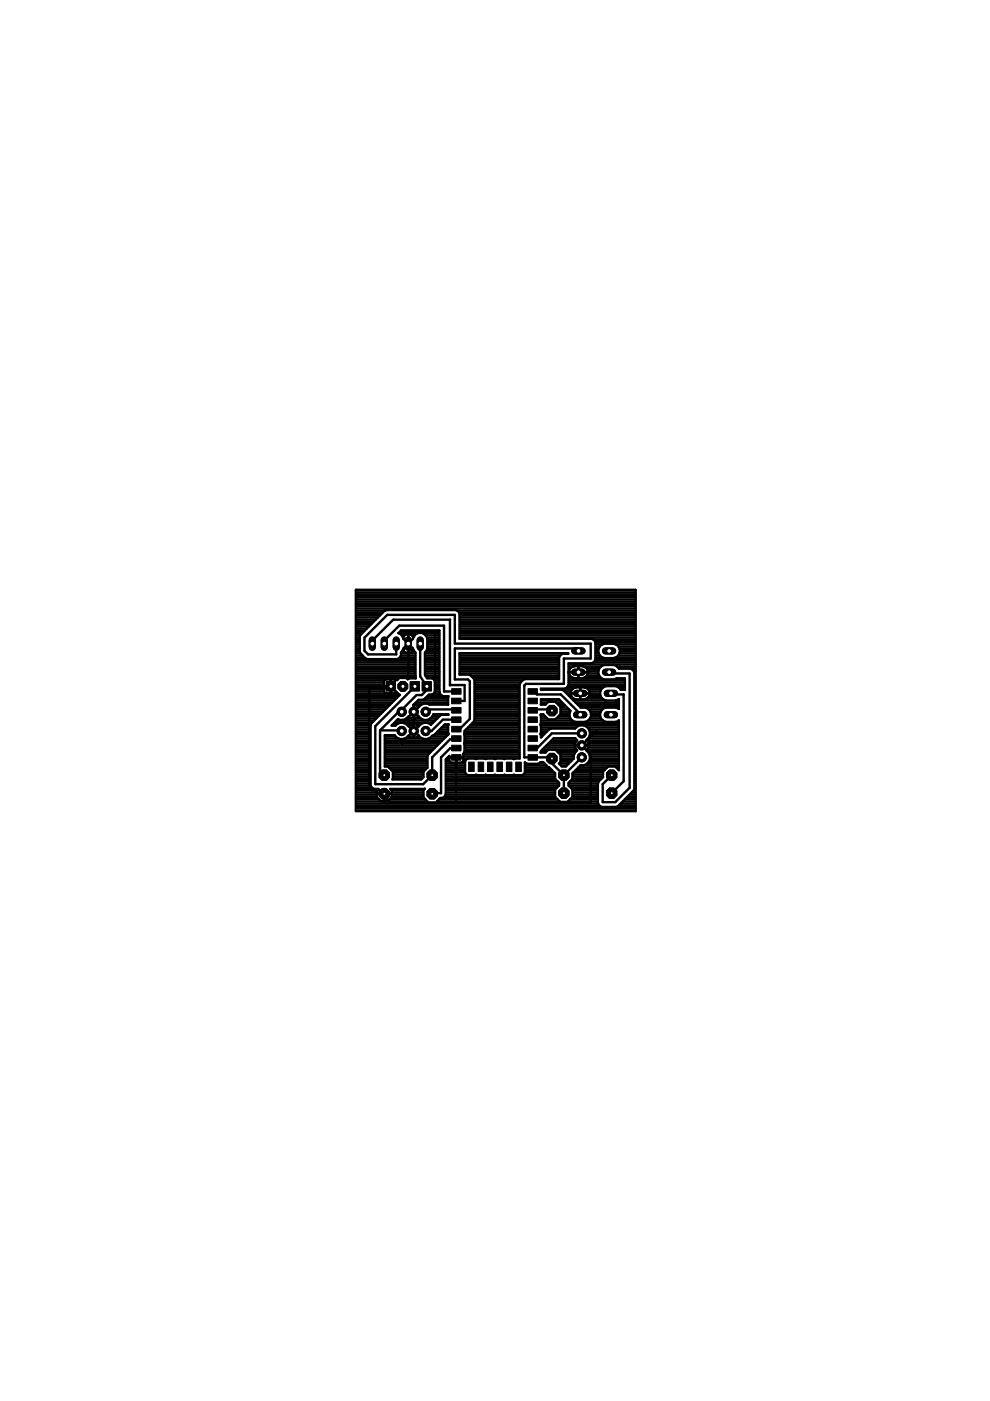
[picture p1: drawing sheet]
<svg xmlns="http://www.w3.org/2000/svg" width="210mm" height="297mm" viewBox="0 0 210 297" stroke-linecap="round" stroke-linejoin="round" font-family="sans-serif">
<g fill="#000" stroke="#000" stroke-width=".21">
<path d="M95.8 160h1.9v1.2h-1.9zM95.8 158h1.9v1.2h-1.9zM95.8 156h1.9v1.2h-1.9zM95.8 154h1.9v1.2h-1.9zM95.8 152h1.9v1.2h-1.9zM95.8 150h1.9v1.2h-1.9zM95.8 148h1.9v1.2h-1.9zM95.8 146h1.9v1.2h-1.9zM112 160h1.9v1.2h-1.9zM112 158h1.9v1.2h-1.9zM112 156h1.9v1.2h-1.9zM112 154h1.9v1.2h-1.9z"/>
<path d="M112 152h1.9v1.2h-1.9zM112 150h1.9v1.2h-1.9zM112 148h1.9v1.2h-1.9zM112 146h1.9v1.2h-1.9zM99.4 161.6h1.1v2h-1.1zM101.4 161.6h1.2v2h-1.2zM103.4 161.6h1.1v2h-1.1zM105.3 161.6h1.2v2h-1.2zM107.4 161.6h1.1v2h-1.1zM109.3 161.6h1.2v2h-1.2z"/>
<circle cx="117" cy="160.8" r="1.2"/>
</g>
<g fill="none" stroke="#000" stroke-width=".51">
<path d="M75.5 125.1h59.3v46.9h-59.3zM75.5 138.5h.9M75.5 140h12.6M75.5 139.5h1.8M75.5 139h1.4M75.5 138h.8M75.5 137.6h.8M75.5 137.1h.8M75.5 136.6h.8M75.5 136.1h.8M75.5 135.7h.8M75.5 135.2h.8"/>
<path d="M75.5 134.7h.9M75.5 134.2h1.3M75.5 133.8h1.8M75.5 133.3h2.2M75.5 132.8h2.7M75.5 132.3h3.2M75.5 131.8h3.7M75.5 131.4h4.2M75.5 130.9h4.6M75.5 130.4h5.1M75.5 129.9h5.6M75.5 129.5h6.1"/>
<path d="M75.5 129h59.3M75.5 128.5h59.3M75.5 128.1h59.3M75.5 127.6h59.3M75.5 127.1h59.3M75.5 126.6h59.3M75.5 126.2h59.3M75.5 125.7h59.3M75.5 125.2h59.3M81.5 136.5v-.7l3.1-3.1h9.5v13.9h2.7M84 136.5v2.2h-6l-.7-.7v-2.8l4.8-4.8h14.3v6.1h28.8v3.1h-5.7v5.4h-8l-.3 .3v15.3h5.8v1.2l2.5 2.6M84.5 134.2l.4 .2 .5 .7a1.28 1.28 0 0 1 2.3 0 1.54 1.54 0 0 1 1.5-1 1.54 1.54 0 0 1 1.4 1.3v2.1l-.5 .8v4.8l.5 .7h1l.5 .3 .1 2.5-.3 .5-.9 .2-.7 .6"/>
<path d="M84.5 134.2l.6-.5h8.1l-.1 13.1M84.5 134.2h4.1M84.7 139.5h3.4M85 133.8h8.2M85 139h3.1M85 138.5h3.1M85.2 134.7h.5M85.3 138h.3M85.5 135.4l2.1 2.1v.2h-1M85.5 135.4h.7l.4 .4M85.5 135.2v.2M85.6 138l.8 .5"/>
<path d="M85.6 138l-.2-.2-.4 .5a1.1 1.1 0 0 1-.8 1.4h-6.4a3.8 3.8 0 0 1-1.5-1.5v-3.2l.1-.4 5.1-5.1 .4-.2h14.7l.4 .2 .5 .7v5.2h28l.3 .2 .5 .6v3.6l-.2 .4-.6 .4h-4.9v4.6M86.6 134.4v9h-2l-1.9 1.9 .2 .2M86.6 138v.1M86.6 137.6h.1M86.6 137.1h.1M86.6 136.6h.1M86.6 136.1v.1M86.6 135.7h.1M86.6 135.2h.1M86.6 134.7h.1M87.4 134.7h.5M87.5 138l.2-.2 .4 .5v5"/>
<path d="M87.5 138l-.9 .5M87.5 138h.3M87.6 135.2v.2l-2.1 2.1v.2l1.1-1M88.5 133.9h3.8v12.7M89.1 136.5v6.9l1.4 2.1v.8l-1.1 1.1h-1.1l-3.1 3.1v.4h-.7l-3.9 4M89.5 134.2h3.7M90.1 138.5h3.1M90.1 140h3.1M90.1 139.5h3.1M90.1 139h3.1M90.3 134.7h2.9M90.4 138h2.8"/>
<path d="M90.5 135.2h2.7M90.6 137.6h2.6M90.6 137.1h2.6M90.6 136.6h2.6M90.6 136.1h2.6M90.6 135.7h2.6M95.4 131.4v13.9l3.1-.1v3.4h-1.7M95.4 131.4h-12l-4.5 4.4v.7M95.4 131.4h.1M97 129.5h37.8M97.4 129.9h37.4M97.5 140h21"/>
<path d="M97.5 139.5h21M97.5 139h21.2M97.5 135.2h37.3M97.5 134.7h37.3M97.5 134.2h37.3M97.5 133.8h37.3M97.5 133.3h37.3M97.5 132.8h37.3M97.5 132.3h37.3M97.5 131.8h37.3M97.5 131.4h37.3M97.5 130.9h37.3"/>
<path d="M97.5 130.4h37.3M122.6 138l-.1-.5h-26.1v6.6h2.8l.4 .3v8l-2.2 2.2M125.9 135.7h8.9M126.2 140h8.6M126.2 136.1h8.6M126.3 138.5h.6M126.3 139.5h1.6M126.3 139h.9M126.3 138h.6M126.3 137.6h.6M126.3 137.1h.8M126.3 136.6h1.4"/>
<path d="M127.1 137.1l.4-.4 .6-.2h2.1a1.55 1.55 0 0 1 1.3 1.5 1.55 1.55 0 0 1-1.3 1.5h-2.1a1.57 1.57 0 0 1-1-2.4zM130.3 139.5h4.5M130.5 136.6h4.3M131.1 139h3.7M131.1 137.1h3.7M131.3 138.5h3.5M131.4 137.6h3.4M131.4 138h3.4M75.5 159h3M75.5 158h3M75.5 143.7h12.6M75.5 148.5h8.1"/>
<path d="M75.5 159.9h3M75.5 159.4h3M75.5 158.5h3M75.5 157.5h3M75.5 157.1h3M75.5 156.6h3M75.5 156.1h3M75.5 155.6h3M75.5 155.2h3M75.5 154.7h3M75.5 154.2h3M75.5 153.7h3"/>
<path d="M75.5 153.3h3.3M75.5 152.8h3.8M75.5 152.3h4.3M75.5 151.8h4.8M75.5 151.4h5.2M75.5 150.9h5.7M75.5 150.4h6.2M75.5 149.9h6.6M75.5 149.5h7.1M75.5 149h7.6M75.5 148h8.6M75.5 147.6h9"/>
<path d="M75.5 147.1h8.9M75.5 146.6h5.9M75.5 146.1h5.9M75.5 145.6h5.9M75.5 145.2h5.9M75.5 144.7h5.9M75.5 144.2h6M75.5 143.3h12.6M75.5 142.8h12.6M75.5 142.3h12.6M75.5 141.8h12.6M75.5 141.4h12.6"/>
<path d="M75.5 140.9h12.6M75.5 140.4h12.6M80.6 154.9h4.4l.2 .1M80.6 154.9v8.6l.9 .9M81.4 145.5h1.5M81.6 159h10.2M81.6 158h11.1M81.6 159.9h9.2M81.6 159.4h9.7M81.6 158.5h10.6M81.6 157.5h11.6M81.6 157.1h12.1"/>
<path d="M81.6 156.6h2.9M81.6 156.1h2.2M82.9 145.5l-.2 .5h-4.4v20.9l.6 .6M82.9 146.1v.1M82.9 145.2h.1M82.9 145.5l1.1 1.2v1.2M82.9 144.1v2.9M82.9 146.6h.1M82.9 145.6v.1M82.9 144.7h.1M82.9 144.2v.1M83.1 153.7h.8"/>
<path d="M83.6 153.3h1.2M84.1 152.8h8.1M84.7 143.7l-.5 .5-.3-.1h-2.1l-.3 .2v2.5l.3 .2h2.1l.3-.1 .6 .4-6.1 6.1-.2 .4v12.7l.5 .6 1.2 .2-.3 .3v1.4M85.3 152.7l3.4 3.2M85.5 153.3h4.4M85.7 156.6h3.9M86.1 143.7l.3 .3 .4-.2h1.3M86.2 152.3h1M86.4 153.7h.5M86.4 156.1h.4M87.7 149.4l.5 .2 .6 .3 .4-.4M87.7 150.9l-1.1 1.2v.9l1.1 1.1"/>
<path d="M87.7 149.4v7M87.7 150.9l.8 .8a1.88 1.88 0 0 0 1.8 1 1.88 1.88 0 0 0 1.6-1.3h3.1l.1 .2h-1.4l-.4 .1-1.9 2a1.91 1.91 0 0 0-2.9 .5l-3.2 3.2v.6M87.7 156.1h.1M87.7 155.6v.1M87.7 155.2h.1M87.7 154.7h.1M87.7 154.2h.1M87.7 153.7v.1M87.7 152.3h.1M87.7 151.8h.1M87.7 151.4h.1M87.7 150.4h.1"/>
<path d="M87.7 149.9v.1M87.7 149.5h.1M87.9 149.5h1.3M87.9 145.5l-8.3 8.5v12.3h10.1l1.9-1.9v-3.8l3.8-3.8h1.3l.1-.2M88.1 143.3v.5M88.1 149h6.9M88.2 152.3h1M88.5 153.7h.5M88.6 148.5h6.4M88.6 156.1h.3M88.7 150l-1 .9M88.8 151.9a1.45 1.45 0 0 1-2.2 0 1.64 1.64 0 0 1-2.2 .6l-1.4 1.3h.8a1.7 1.7 0 0 1 2.8 .2 1.45 1.45 0 0 1 2.2 0"/>
<path d="M90.1 142.8h3.1M90.1 142.3h3.1M90.1 141.8h3.1M90.1 141.4h3.1M90.1 140.9h3.1M90.1 140.4h3.1M90.2 148h4.8M90.2 143.3h3M90.3 147.9v.1M90.3 147.9l-.7 .5h-.8l-1.1 1M90.5 143.7h2.7M90.6 153.3h1.2"/>
<path d="M90.7 147.6h3.1M90.8 156.6h3.3M91.3 152.3h1.4M91.5 156.1h3.1M91.7 151.8h1.5M91.9 147.1h1.4M92.1 144.2h1.1M92.2 146.6h.9M92.2 146.1h1M92.2 145.6h1M92.2 145.2h1M92.2 144.7h1"/>
<path d="M92.3 155.6h2.8M92.7 155.2h2.3M93.1 146.8h.1M93.2 146.8l.1 .4M93.2 154.7h1.8M93.3 147.2h.1M93.3 147.2l.3 .2M93.6 147.5l.8 .1M93.6 147.4v.1M93.7 154.2h1.3M94.2 153.7h.8M94.4 147.6h.7l-.1 1.8h-3.9l-.5-.2h-.7l-.7 .3"/>
<path d="M94.4 147.6h.1M95.1 153.6h-.8l-2.2 2.2-.4 .2a1.81 1.81 0 0 1-2.9 0l-.2 .1M95.1 153.6h.1M95.1 153.6l-.1 2.2-4.2 4.2-.2 .4v2.4l-.8 .8v1.2l-.5 .4h-6.1l.1-1.6-1.1-1.1h-.6v-6.6h2.1a1.75 1.75 0 0 0 2.9 .1 1.51 1.51 0 0 0 2 .1M96.8 152.6h-2.9l-2.4 2.4h-1.3M96.8 150.6l-.1-.2h-6.3l-.2 .5M96.8 158.6l-1.4 .1-1.9 1.9v7.6h-1.9v.1M96.8 154.6h.7M97.5 142.8h21M97.5 142.3h21M97.5 141.8h21M97.5 141.4h21"/>
<path d="M97.5 140.9h21M97.5 140.4h21M97.5 154.6h.1M98.3 159.9v.6h-1.5v1.2h1.1l.3-.3 .1-.8h-3.1l.1 .8 .1 .2 1.3 .1v-1.2h-1.5v-.2l-.7 .7v7.4a.99 .99 0 0 1-1.2 .8l-.9 1h-1.6l-1-1.1v-1.6M98.3 159.9h11.9M98.4 157.5h11.8M98.4 155.6h11.8M98.5 159.4h11.7M98.5 159h11.7M98.5 158h11.7M98.5 158.5h11.7M98.5 157.1h11.7"/>
<path d="M98.5 156.6h11.7M98.5 156.1h11.7M98.5 155.2h11.7M98.8 154.7h11.4M99.3 154.2h10.9M99.7 153.7h10.5M99.9 143.3h18.6M100.2 153.3h10M100.4 143.7h18.1M100.6 152.8h9.6M100.6 144.3l-.1-.4-1.1-.9h-1.9v-4.5l23 .1h-1.2l-.3 .2-.5 .6v4.6h-7.2l-.4 .1-.6 .7-.1 .3v15.7h-11l-.5 .4-.1 .2v2.3M100.6 144.3v8.3l-.1 .4-2 2v4.3l-.2 .6"/>
<path d="M100.6 148.5h9.6M100.6 152.3h9.6M100.6 151.8h9.6M100.6 151.4h9.6M100.6 150.9h9.6M100.6 150.4h9.6M100.6 149.9h9.6M100.6 149.5h9.6M100.6 149h9.6M100.6 148h9.6M100.6 147.6h9.6M100.6 147.1h9.6"/>
<path d="M100.6 146.6h9.6M100.6 146.1h9.6M100.6 145.6h9.6M100.6 145.2h9.6M100.6 144.7h9.8M100.6 144.2h10.2M112.9 146.6h.3l.6 .6h5.1l3.8 3.8 .3 .5M112.9 150.6l.3-.2h3.8v.3M114.6 155.6h.8M114.7 159.4h1M114.7 153.7h16.5M114.7 149.4h1l.5-.6h1.6l1.1 1.1v1.5l-1.1 1.1h-1.6l-1.1-1.1"/>
<path d="M114.7 149.4v-1.1h3.8l2.4 2.4-.2 .5v.6M114.7 149.4h.1M114.7 148.5h4M114.7 156.1h.2M114.7 155.2h1.2M114.7 154.7h1.7M114.7 154.2h7.5M114.7 153.3h16.5M114.7 152.8h6.7M114.7 152.3h1.3M114.7 151.8h.8M114.7 149h1.4"/>
<path d="M114.7 146.1h6.6M115 159h7.2M115.1 151.4h-.4l-.1 .2 .1 4.8 1.7-1.8 .4-.1h5.1a1.75 1.75 0 0 1 1.8-.7 1.75 1.75 0 0 1 1.4 1.4M115.1 151.4h.1M115.4 158.5h6.6M115.9 158h15.3M116.4 157.5h5.6M116.9 157.1h5.3M117.3 156.6h4.7M117.8 159l1.1 1v1.6l-.4 .3 .6 .6h.9l1.6-1.7v-.6l.3-.6 .5-.5-.2-.1M117.9 149h1.3M118 152.3h2.9"/>
<path d="M118.3 159.4h3.7M118.4 149.5h1.3M118.4 151.8h2.3M118.7 159.9h3.1M118.9 151.4h1.8M118.9 150.9h2M118.9 150.4h1.7M118.9 149.9h1.3M119.7 146.6h1.4M120.2 147.1h.8M120.3 145.6h7.8M120.6 145.2l-.5 .7-.4 .1h-5v.2h4.4l.4 .2 3.6 3.6a1.67 1.67 0 0 1 2.2 1.8"/>
<path d="M120.6 143.7h1M120.6 145.2h11.9M120.6 144.7h11.9M120.6 144.2h11.9M120.6 143.3h.3M120.6 142.8h.1M120.6 142.3h.1M120.6 141.8h.2M120.6 141.4h.7M120.6 140.9h14.2M120.6 142.5h4.1M120.6 142.6v.2"/>
<path d="M120.6 142.8a1.29 1.29 0 0 0 1.2 1h1.9M120.6 147.6h.5M120.7 151.8l.3 .6 .4 .4 .6 .3h2.1l.6-.3 .4-.4 .2-.6M121 147h4.1M121 147.1a1.27 1.27 0 0 0 1.2 1.2h1.7a1.27 1.27 0 0 0 1.2-1.2M121 147.1a1.27 1.27 0 0 1 1.2-1.4h1.7a1.27 1.27 0 0 1 1.2 1.4M121.1 148h.4M121.6 148.5h6.8M122.1 149h9.1M122.2 157.1l.2-.2-.5-.4h-4.5l-2.7 2.7-.1 .4h1.1l.5-.6M122.2 157.1a1.52 1.52 0 0 0 0 1.9M122.6 149.5h8.6"/>
<path d="M122.6 142.5h.1M122.6 141.2v2.6M122.6 143.7l.1 .1M122.6 143.3h.1M122.6 142.8h.1M122.6 142.3h.1M122.6 141.8l.1 .1M122.6 141.4h.1M123 147h.1M123 145.7v2.6M123 148v.1M123 147.6h.1"/>
<path d="M123 147.1h.1M123 146.6h.1M123 146.1v.1M123 149.9h8.2M123.3 155.5h-6.3l-3 3-1.1 .1M123.7 143.7h3.7M124 141.4h3.4M124.4 143.3h2.6M124.5 159l-.2 .1a1.75 1.75 0 0 1 .8 1.8 1.75 1.75 0 0 1-1.4 1.4M124.5 157.1a1.45 1.45 0 0 1 0 1.9M124.5 159h6.7M124.5 141.9l.1 .9"/>
<path d="M124.5 141.9l-.3-.4-.5-.2-1.9-.1a1.27 1.27 0 0 0-1.2 1.2M124.5 157.1h6.7M124.5 141.8h2.5M124.5 154.2h6.7M124.5 148h3.1M124.6 142.8l-.2 .5-.7 .5M124.6 142.8h2.3M124.7 142.3h2.2M124.7 159.4h6.5M124.7 156.6h6.5M124.7 152.8h3.2M124.7 146.1h2.8"/>
<path d="M124.7 158.5h6.5M124.7 157.5h6.5M124.8 150.4h2.9M124.9 154.7h6.3M124.9 147.6h2.4M124.9 159.9h6.3M124.9 156.1h6.3M125 146.6h2.3M125.1 147.1h2.1M125.1 155.2v.6l-.3 .7-.5 .4 .2 .2M125.1 155.6h6.1M125.1 155.2h6.1"/>
<path d="M125.1 152.3h2.3M125.2 150.9h2.2M125.3 151.8h1.9M125.3 151.4h1.9M125.9 140.4h8.9M126.5 154.9l-3.2 3.1 1.9 1.9v10.3h-42.3l-1.4-1.4M126.9 142.8a1.54 1.54 0 0 1 1.2-1.8h2.1l.6 .2 .4 .6h2.5l.7 .4 .1 .4v24.6l-.1 .4-3.4 3.3-.3 .2h-3.1l-.4-.2-.4-.6v-4.2l.1-.4 .9-.9v-1.2l1.1-1.1h1.6l.7 .8M126.9 142.8l.2 .6 .4 .4 .6 .2h2.1l.5-.2h1.8v2.4M127.2 151.8l.3 .6 .4 .4 .6 .3h2.1l.6-.4M127.5 146.2l.4-.5 .6-.2h2.1l.5 .2 .5 .5M127.5 146.2a1.54 1.54 0 0 0 1 2.3h2.1l.6-.2M129.1 142.5l.6 .3h3.8v24.2l-3 3.1h-2.7v-3.8l1.9-1.9"/>
<path d="M129.5 147l.2 .2h2.5v18.4l-2.5 2.6M130.6 148.5h.6M130.9 141.4h3.9M131 145.6h1.5M131.2 152.8h.1M131.2 148.3h.1M131.2 148.3v2l-.6-.3h-2.1a1.54 1.54 0 0 0-1.3 1.8M131.2 152.7v10.6M131.6 146.1h.9M131.6 146.2h.8M132.4 146.2h.1M133.9 141.8h.9"/>
<path d="M134.4 142.3h.4M134.5 159h.3M134.5 158h.3M134.5 143.7h.3M134.5 148.5h.3M134.5 159.9h.3M134.5 159.4h.3M134.5 158.5h.3M134.5 157.5h.3M134.5 157.1h.3M134.5 156.6h.3M134.5 156.1h.3"/>
<path d="M134.5 155.6h.3M134.5 155.2h.3M134.5 154.7h.3M134.5 154.2h.3M134.5 153.7h.3M134.5 153.3h.3M134.5 152.8h.3M134.5 152.3h.3M134.5 151.8h.3M134.5 151.4h.3M134.5 150.9h.3M134.5 150.4h.3"/>
<path d="M134.5 149.9h.3M134.5 149.5h.3M134.5 149h.3M134.5 148h.3M134.5 147.6h.3M134.5 147.1h.3M134.5 146.6h.3M134.5 146.1h.3M134.5 145.6h.3M134.5 145.2h.3M134.5 144.7h.3M134.5 144.2h.3"/>
<path d="M134.5 143.3h.3M134.5 142.8h.3M75.5 167.5h5.3l.7 .7M75.5 162.3h3M75.5 171.8h59.3M75.5 171.3h59.3M75.5 170.9h51.6M75.5 170.4h51.3M75.5 169.9h15.1M75.5 169.4h4.8M75.5 169h4.4M75.5 168.5h4.4"/>
<path d="M75.5 168h4.4M75.5 167.1h3.4M75.5 166.6h3.1M75.5 166.1h3M75.5 165.6h3M75.5 165.2h3M75.5 164.7h3M75.5 164.2h3M75.5 163.7h3M75.5 163.3h3M75.5 162.8h3M75.5 161.8h3"/>
<path d="M75.5 161.4h3M75.5 160.9h3M75.5 160.4h3M79.9 168.3h3.2M79.9 169l.9 .9h1.3l1-.9M81.5 167.3v2.6M81.5 168.3h.1M81.5 167.3h.1M81.5 169.4v.1M81.5 169h.1M81.5 168.5h.1M81.5 168h.1"/>
<path d="M81.5 167.5v.1M81.6 162.3h9M81.6 161.8h9M81.6 161.4h9M81.6 160.9h9M81.6 160.4h9M82.5 162.8h8.1M82.6 169.4h7.5M83 167.5h6.8M83 163.3h7.1M83.1 169h6.7M83.1 168.5h6.7"/>
<path d="M83.1 168h6.7M83.3 165.2h6.1M83.3 164.7h6.5M83.3 164.2h6.5M83.3 163.7h6.5M89.8 167.5l.3-.3-7.4 .1 .4 .3v1.4M92.6 169.9h26.1M93.1 169.4h25.1M94.2 169h23.5M94.5 168.5h23.2M94.5 167.5h23.2M94.5 162.3h4.1"/>
<path d="M94.5 168h23.2M94.5 167.1h23.5M94.5 166.6h24M94.5 166.1h24M94.5 165.6h23.7M94.5 165.2h23.2M94.5 164.7h23.2M94.5 164.2h4.4M94.5 163.7h4.1M94.5 163.3h4.1M94.5 162.8h4.1M94.5 161.8h4.1"/>
<path d="M94.5 161.4h.8M94.6 160.9h.6M95.1 160.4h.1M96.7 161.4h.1M96.7 160.9h.1M96.8 160.6l-.1 9.6M98.2 161.4h.4M98.3 160.9h.8M98.3 160.4h11.9M98.6 163.7l.3 .5M98.9 164.2l.3 .2h11.5l.3-.2M100.8 160.9h.3"/>
<path d="M102.8 160.9h.3M104.8 160.9h.3M106.8 160.9h.3M108.8 160.9h.3M111 164.2h6.7M111.3 162.3h4.6M111.3 163.7l-.3 .5M111.3 163.7h6.2M111.3 163.3h5.7M111.3 162.8h5.2M111.3 161.8h.2M111.5 161.8h2.9"/>
<path d="M111.5 161.8l-.2-.2v2.1M114.4 161.8l.2-.2h.5l2.6 2.4v1.1l.8 .9v.6l-.8 .8v1.5l1.1 1.1h1.5l1.1-1.1v-1.5l-.8-.8v-.6l.8-.9M114.4 161.8h1M118.6 161.8h2M118.9 161.4h2.2M118.9 160.9h2.7M118.9 160.4h2.7M118.9 162.3h1.3M119.5 164.4v3.8M120.4 169.9h6.4M120.6 166.6h6.2M120.6 166.1h6.2"/>
<path d="M120.9 169.4h5.9M120.9 165.6h6.1M121.1 167.1h5.7M121.4 169h5.4M121.4 165.2h6.1M121.4 167.5h5.4M121.4 168.5h5.4M121.4 168h5.4M121.4 164.7h6.4M121.4 164.2h6.4M121.6 163.7h6.2M122.1 163.3h6.1"/>
<path d="M122.6 162.8h6.1M123 162.3h8.2M123.1 162.3l-1.7 1.7v1.1M123.3 160.6l-3.8 3.8M124.5 161.8h6.7M124.9 161.4h6.3M125.1 160.9h6.1M125.1 160.4h6.1M130.7 162.8h.5M131.1 170.9h3.7M131.6 170.4h3.2M132.1 169.9h2.7"/>
<path d="M132.5 169.4h2.3M133 169h1.8M133.5 168.5h1.3M133.9 168h.9M134.1 167.9h.1M134.4 167.5h.4M134.5 162.3h.3M134.5 167.1h.3M134.5 166.6h.3M134.5 166.1h.3M134.5 165.6h.3M134.5 165.2h.3"/>
<path d="M134.5 164.7h.3M134.5 164.2h.3M134.5 163.7h.3M134.5 163.3h.3M134.5 162.8h.3M134.5 161.8h.3M134.5 161.4h.3M134.5 160.9h.3M134.5 160.4h.3"/>
</g>
<circle cx="117" cy="160.8" r=".32" fill="#fff" stroke="#000" stroke-width=".21"/>
<circle cx="117" cy="150.7" r="1.2" fill="#000" stroke="#000" stroke-width=".21"/>
<circle cx="117" cy="150.7" r=".32" fill="#fff" stroke="#000" stroke-width=".21"/>
<circle cx="81.5" cy="168.3" r="1.2" fill="#000" stroke="#000" stroke-width=".21"/>
<circle cx="81.5" cy="168.3" r=".32" fill="#fff" stroke="#000" stroke-width=".21"/>
<circle cx="91.6" cy="168.3" r="1.2" fill="#000" stroke="#000" stroke-width=".21"/>
<circle cx="91.7" cy="168.3" r=".32" fill="#fff" stroke="#000" stroke-width=".21"/>
<circle cx="129.7" cy="168.2" r="1.2" fill="#000" stroke="#000" stroke-width=".21"/>
<circle cx="129.7" cy="168.2" r=".32" fill="#fff" stroke="#000" stroke-width=".21"/>
<circle cx="119.5" cy="168.2" r="1.2" fill="#000" stroke="#000" stroke-width=".21"/>
<circle cx="119.6" cy="168.2" r=".32" fill="#fff" stroke="#000" stroke-width=".21"/>
<circle cx="129.7" cy="164.4" r="1.2" fill="#000" stroke="#000" stroke-width=".21"/>
<circle cx="129.7" cy="164.4" r=".32" fill="#fff" stroke="#000" stroke-width=".21"/>
<circle cx="119.5" cy="164.4" r="1.2" fill="#000" stroke="#000" stroke-width=".21"/>
<circle cx="119.6" cy="164.4" r=".32" fill="#fff" stroke="#000" stroke-width=".21"/>
<path d="M122.3 151.5h1.5" fill="none" stroke="#000" stroke-width="1.5"/>
<circle cx="123" cy="151.5" r=".51" fill="#fff" stroke="#000" stroke-width=".21"/>
<path d="M128.8 151.5h1.5" fill="none" stroke="#000" stroke-width="1.5"/>
<circle cx="129.5" cy="151.5" r=".51" fill="#fff" stroke="#000" stroke-width=".21"/>
<path d="M122.3 147h1.5" fill="none" stroke="#000" stroke-width="1.5"/>
<circle cx="123" cy="147" r=".51" fill="#fff" stroke="#000" stroke-width=".21"/>
<path d="M128.8 147h1.5" fill="none" stroke="#000" stroke-width="1.5"/>
<circle cx="129.5" cy="147" r=".51" fill="#fff" stroke="#000" stroke-width=".21"/>
<path d="M121.9 142.5h1.5" fill="none" stroke="#000" stroke-width="1.5"/>
<circle cx="122.7" cy="142.5" r=".51" fill="#fff" stroke="#000" stroke-width=".21"/>
<path d="M128.4 142.5h1.5" fill="none" stroke="#000" stroke-width="1.5"/>
<circle cx="129.2" cy="142.5" r=".51" fill="#fff" stroke="#000" stroke-width=".21"/>
<path d="M121.9 138h1.5" fill="none" stroke="#000" stroke-width="1.5"/>
<circle cx="122.7" cy="138" r=".51" fill="#fff" stroke="#000" stroke-width=".21"/>
<path d="M128.4 138h1.5" fill="none" stroke="#000" stroke-width="1.5"/>
<circle cx="129.2" cy="138" r=".51" fill="#fff" stroke="#000" stroke-width=".21"/>
<path d="M89.5 144.5h2v2h-2z" fill="#000" stroke="#000" stroke-width=".21"/>
<circle cx="90.5" cy="145.5" r=".44" fill="#fff" stroke="#000" stroke-width=".21"/>
<path d="M87 144.5h1.9v2h-1.9z" fill="#000" stroke="#000" stroke-width=".21"/>
<circle cx="88" cy="145.5" r=".44" fill="#fff" stroke="#000" stroke-width=".21"/>
<circle cx="85.4" cy="145.5" r="1.12" fill="#000" stroke="#000" stroke-width=".21"/>
<circle cx="85.4" cy="145.5" r=".44" fill="#fff" stroke="#000" stroke-width=".21"/>
<path d="M81.9 144.5h1.9v2h-1.9z" fill="#000" stroke="#000" stroke-width=".21"/>
<circle cx="82.9" cy="145.5" r=".44" fill="#fff" stroke="#000" stroke-width=".21"/>
<path d="M89.1 135.7v1.5" fill="none" stroke="#000" stroke-width="1.5"/>
<circle cx="89.1" cy="136.5" r=".51" fill="#fff" stroke="#000" stroke-width=".21"/>
<path d="M86.6 135.7v1.5" fill="none" stroke="#000" stroke-width="1.5"/>
<circle cx="86.6" cy="136.5" r=".51" fill="#fff" stroke="#000" stroke-width=".21"/>
<path d="M84 135.7v1.5" fill="none" stroke="#000" stroke-width="1.5"/>
<circle cx="84" cy="136.5" r=".51" fill="#fff" stroke="#000" stroke-width=".21"/>
<path d="M81.5 135.7v1.5" fill="none" stroke="#000" stroke-width="1.5"/>
<circle cx="81.5" cy="136.5" r=".51" fill="#fff" stroke="#000" stroke-width=".21"/>
<path d="M78.9 135.7v1.5" fill="none" stroke="#000" stroke-width="1.5"/>
<circle cx="79" cy="136.5" r=".51" fill="#fff" stroke="#000" stroke-width=".21"/>
<circle cx="81.5" cy="164.4" r="1.2" fill="#000" stroke="#000" stroke-width=".21"/>
<circle cx="81.5" cy="164.4" r=".32" fill="#fff" stroke="#000" stroke-width=".21"/>
<circle cx="91.6" cy="164.4" r="1.2" fill="#000" stroke="#000" stroke-width=".21"/>
<circle cx="91.7" cy="164.4" r=".32" fill="#fff" stroke="#000" stroke-width=".21"/>
<circle cx="90.3" cy="150.9" r=".97" fill="#000" stroke="#000" stroke-width=".21"/>
<circle cx="90.3" cy="150.9" r=".51" fill="#fff" stroke="#000" stroke-width=".21"/>
<circle cx="87.7" cy="150.9" r=".97" fill="#000" stroke="#000" stroke-width=".21"/>
<circle cx="87.7" cy="150.9" r=".51" fill="#fff" stroke="#000" stroke-width=".21"/>
<circle cx="85.2" cy="150.9" r=".97" fill="#000" stroke="#000" stroke-width=".21"/>
<circle cx="85.2" cy="150.9" r=".51" fill="#fff" stroke="#000" stroke-width=".21"/>
<circle cx="90.3" cy="155" r=".97" fill="#000" stroke="#000" stroke-width=".21"/>
<circle cx="90.3" cy="155" r=".51" fill="#fff" stroke="#000" stroke-width=".21"/>
<circle cx="87.7" cy="155" r=".97" fill="#000" stroke="#000" stroke-width=".21"/>
<circle cx="87.7" cy="155" r=".51" fill="#fff" stroke="#000" stroke-width=".21"/>
<circle cx="85.2" cy="155" r=".97" fill="#000" stroke="#000" stroke-width=".21"/>
<circle cx="85.2" cy="155" r=".51" fill="#fff" stroke="#000" stroke-width=".21"/>
<circle cx="123.4" cy="155.5" r=".97" fill="#000" stroke="#000" stroke-width=".21"/>
<circle cx="123.4" cy="155.5" r=".51" fill="#fff" stroke="#000" stroke-width=".21"/>
<circle cx="123.4" cy="158" r=".97" fill="#000" stroke="#000" stroke-width=".21"/>
<circle cx="123.4" cy="158" r=".51" fill="#fff" stroke="#000" stroke-width=".21"/>
<circle cx="123.4" cy="160.6" r=".97" fill="#000" stroke="#000" stroke-width=".21"/>
<circle cx="123.4" cy="160.6" r=".51" fill="#fff" stroke="#000" stroke-width=".21"/>
<circle cx="117" cy="160.8" r="1.2" fill="#000" stroke="#000" stroke-width=".21"/>
<circle cx="117" cy="160.8" r=".32" fill="#fff" stroke="#000" stroke-width=".21"/>
<circle cx="117" cy="150.7" r="1.2" fill="#000" stroke="#000" stroke-width=".21"/>
<circle cx="117" cy="150.7" r=".32" fill="#fff" stroke="#000" stroke-width=".21"/>
<circle cx="81.5" cy="168.3" r="1.2" fill="#000" stroke="#000" stroke-width=".21"/>
<circle cx="81.5" cy="168.3" r=".32" fill="#fff" stroke="#000" stroke-width=".21"/>
<circle cx="91.6" cy="168.3" r="1.2" fill="#000" stroke="#000" stroke-width=".21"/>
<circle cx="91.7" cy="168.3" r=".32" fill="#fff" stroke="#000" stroke-width=".21"/>
<circle cx="129.7" cy="168.2" r="1.2" fill="#000" stroke="#000" stroke-width=".21"/>
<circle cx="129.7" cy="168.2" r=".32" fill="#fff" stroke="#000" stroke-width=".21"/>
<circle cx="119.5" cy="168.2" r="1.2" fill="#000" stroke="#000" stroke-width=".21"/>
<circle cx="119.6" cy="168.2" r=".32" fill="#fff" stroke="#000" stroke-width=".21"/>
<circle cx="129.7" cy="164.4" r="1.2" fill="#000" stroke="#000" stroke-width=".21"/>
<circle cx="129.7" cy="164.4" r=".32" fill="#fff" stroke="#000" stroke-width=".21"/>
<circle cx="119.5" cy="164.4" r="1.2" fill="#000" stroke="#000" stroke-width=".21"/>
<circle cx="119.6" cy="164.4" r=".32" fill="#fff" stroke="#000" stroke-width=".21"/>
<path d="M122.3 151.5h1.5" fill="none" stroke="#000" stroke-width="1.5"/>
<circle cx="123" cy="151.5" r=".51" fill="#fff" stroke="#000" stroke-width=".21"/>
<path d="M128.8 151.5h1.5" fill="none" stroke="#000" stroke-width="1.5"/>
<circle cx="129.5" cy="151.5" r=".51" fill="#fff" stroke="#000" stroke-width=".21"/>
<path d="M122.3 147h1.5" fill="none" stroke="#000" stroke-width="1.5"/>
<circle cx="123" cy="147" r=".51" fill="#fff" stroke="#000" stroke-width=".21"/>
<path d="M128.8 147h1.5" fill="none" stroke="#000" stroke-width="1.5"/>
<circle cx="129.5" cy="147" r=".51" fill="#fff" stroke="#000" stroke-width=".21"/>
<path d="M121.9 142.5h1.5" fill="none" stroke="#000" stroke-width="1.5"/>
<circle cx="122.7" cy="142.5" r=".51" fill="#fff" stroke="#000" stroke-width=".21"/>
<path d="M128.4 142.5h1.5" fill="none" stroke="#000" stroke-width="1.5"/>
<circle cx="129.2" cy="142.5" r=".51" fill="#fff" stroke="#000" stroke-width=".21"/>
<path d="M121.9 138h1.5" fill="none" stroke="#000" stroke-width="1.5"/>
<circle cx="122.7" cy="138" r=".51" fill="#fff" stroke="#000" stroke-width=".21"/>
<path d="M128.4 138h1.5" fill="none" stroke="#000" stroke-width="1.5"/>
<circle cx="129.2" cy="138" r=".51" fill="#fff" stroke="#000" stroke-width=".21"/>
<path d="M89.5 144.5h2v2h-2z" fill="#000" stroke="#000" stroke-width=".21"/>
<circle cx="90.5" cy="145.5" r=".44" fill="#fff" stroke="#000" stroke-width=".21"/>
<path d="M87 144.5h1.9v2h-1.9z" fill="#000" stroke="#000" stroke-width=".21"/>
<circle cx="88" cy="145.5" r=".44" fill="#fff" stroke="#000" stroke-width=".21"/>
<circle cx="85.4" cy="145.5" r="1.12" fill="#000" stroke="#000" stroke-width=".21"/>
<circle cx="85.4" cy="145.5" r=".44" fill="#fff" stroke="#000" stroke-width=".21"/>
<path d="M81.9 144.5h1.9v2h-1.9z" fill="#000" stroke="#000" stroke-width=".21"/>
<circle cx="82.9" cy="145.5" r=".44" fill="#fff" stroke="#000" stroke-width=".21"/>
<path d="M89.1 135.7v1.5" fill="none" stroke="#000" stroke-width="1.5"/>
<circle cx="89.1" cy="136.5" r=".51" fill="#fff" stroke="#000" stroke-width=".21"/>
<path d="M86.6 135.7v1.5" fill="none" stroke="#000" stroke-width="1.5"/>
<circle cx="86.6" cy="136.5" r=".51" fill="#fff" stroke="#000" stroke-width=".21"/>
<path d="M84 135.7v1.5" fill="none" stroke="#000" stroke-width="1.5"/>
<circle cx="84" cy="136.5" r=".51" fill="#fff" stroke="#000" stroke-width=".21"/>
<path d="M81.5 135.7v1.5" fill="none" stroke="#000" stroke-width="1.5"/>
<circle cx="81.5" cy="136.5" r=".51" fill="#fff" stroke="#000" stroke-width=".21"/>
<path d="M78.9 135.7v1.5" fill="none" stroke="#000" stroke-width="1.5"/>
<circle cx="79" cy="136.5" r=".51" fill="#fff" stroke="#000" stroke-width=".21"/>
<circle cx="81.5" cy="164.4" r="1.2" fill="#000" stroke="#000" stroke-width=".21"/>
<circle cx="81.5" cy="164.4" r=".32" fill="#fff" stroke="#000" stroke-width=".21"/>
<circle cx="91.6" cy="164.4" r="1.2" fill="#000" stroke="#000" stroke-width=".21"/>
<circle cx="91.7" cy="164.4" r=".32" fill="#fff" stroke="#000" stroke-width=".21"/>
<circle cx="90.3" cy="150.9" r=".97" fill="#000" stroke="#000" stroke-width=".21"/>
<circle cx="90.3" cy="150.9" r=".51" fill="#fff" stroke="#000" stroke-width=".21"/>
<circle cx="87.7" cy="150.9" r=".97" fill="#000" stroke="#000" stroke-width=".21"/>
<circle cx="87.7" cy="150.9" r=".51" fill="#fff" stroke="#000" stroke-width=".21"/>
<circle cx="85.2" cy="150.9" r=".97" fill="#000" stroke="#000" stroke-width=".21"/>
<circle cx="85.2" cy="150.9" r=".51" fill="#fff" stroke="#000" stroke-width=".21"/>
<circle cx="90.3" cy="155" r=".97" fill="#000" stroke="#000" stroke-width=".21"/>
<circle cx="90.3" cy="155" r=".51" fill="#fff" stroke="#000" stroke-width=".21"/>
<circle cx="87.7" cy="155" r=".97" fill="#000" stroke="#000" stroke-width=".21"/>
<circle cx="87.7" cy="155" r=".51" fill="#fff" stroke="#000" stroke-width=".21"/>
<circle cx="85.2" cy="155" r=".97" fill="#000" stroke="#000" stroke-width=".21"/>
<circle cx="85.2" cy="155" r=".51" fill="#fff" stroke="#000" stroke-width=".21"/>
<circle cx="123.4" cy="155.5" r=".97" fill="#000" stroke="#000" stroke-width=".21"/>
<circle cx="123.4" cy="155.5" r=".51" fill="#fff" stroke="#000" stroke-width=".21"/>
<circle cx="123.4" cy="158" r=".97" fill="#000" stroke="#000" stroke-width=".21"/>
<circle cx="123.4" cy="158" r=".51" fill="#fff" stroke="#000" stroke-width=".21"/>
<circle cx="123.4" cy="160.6" r=".97" fill="#000" stroke="#000" stroke-width=".21"/>
<circle cx="123.4" cy="160.6" r=".51" fill="#fff" stroke="#000" stroke-width=".21"/>
</svg>
